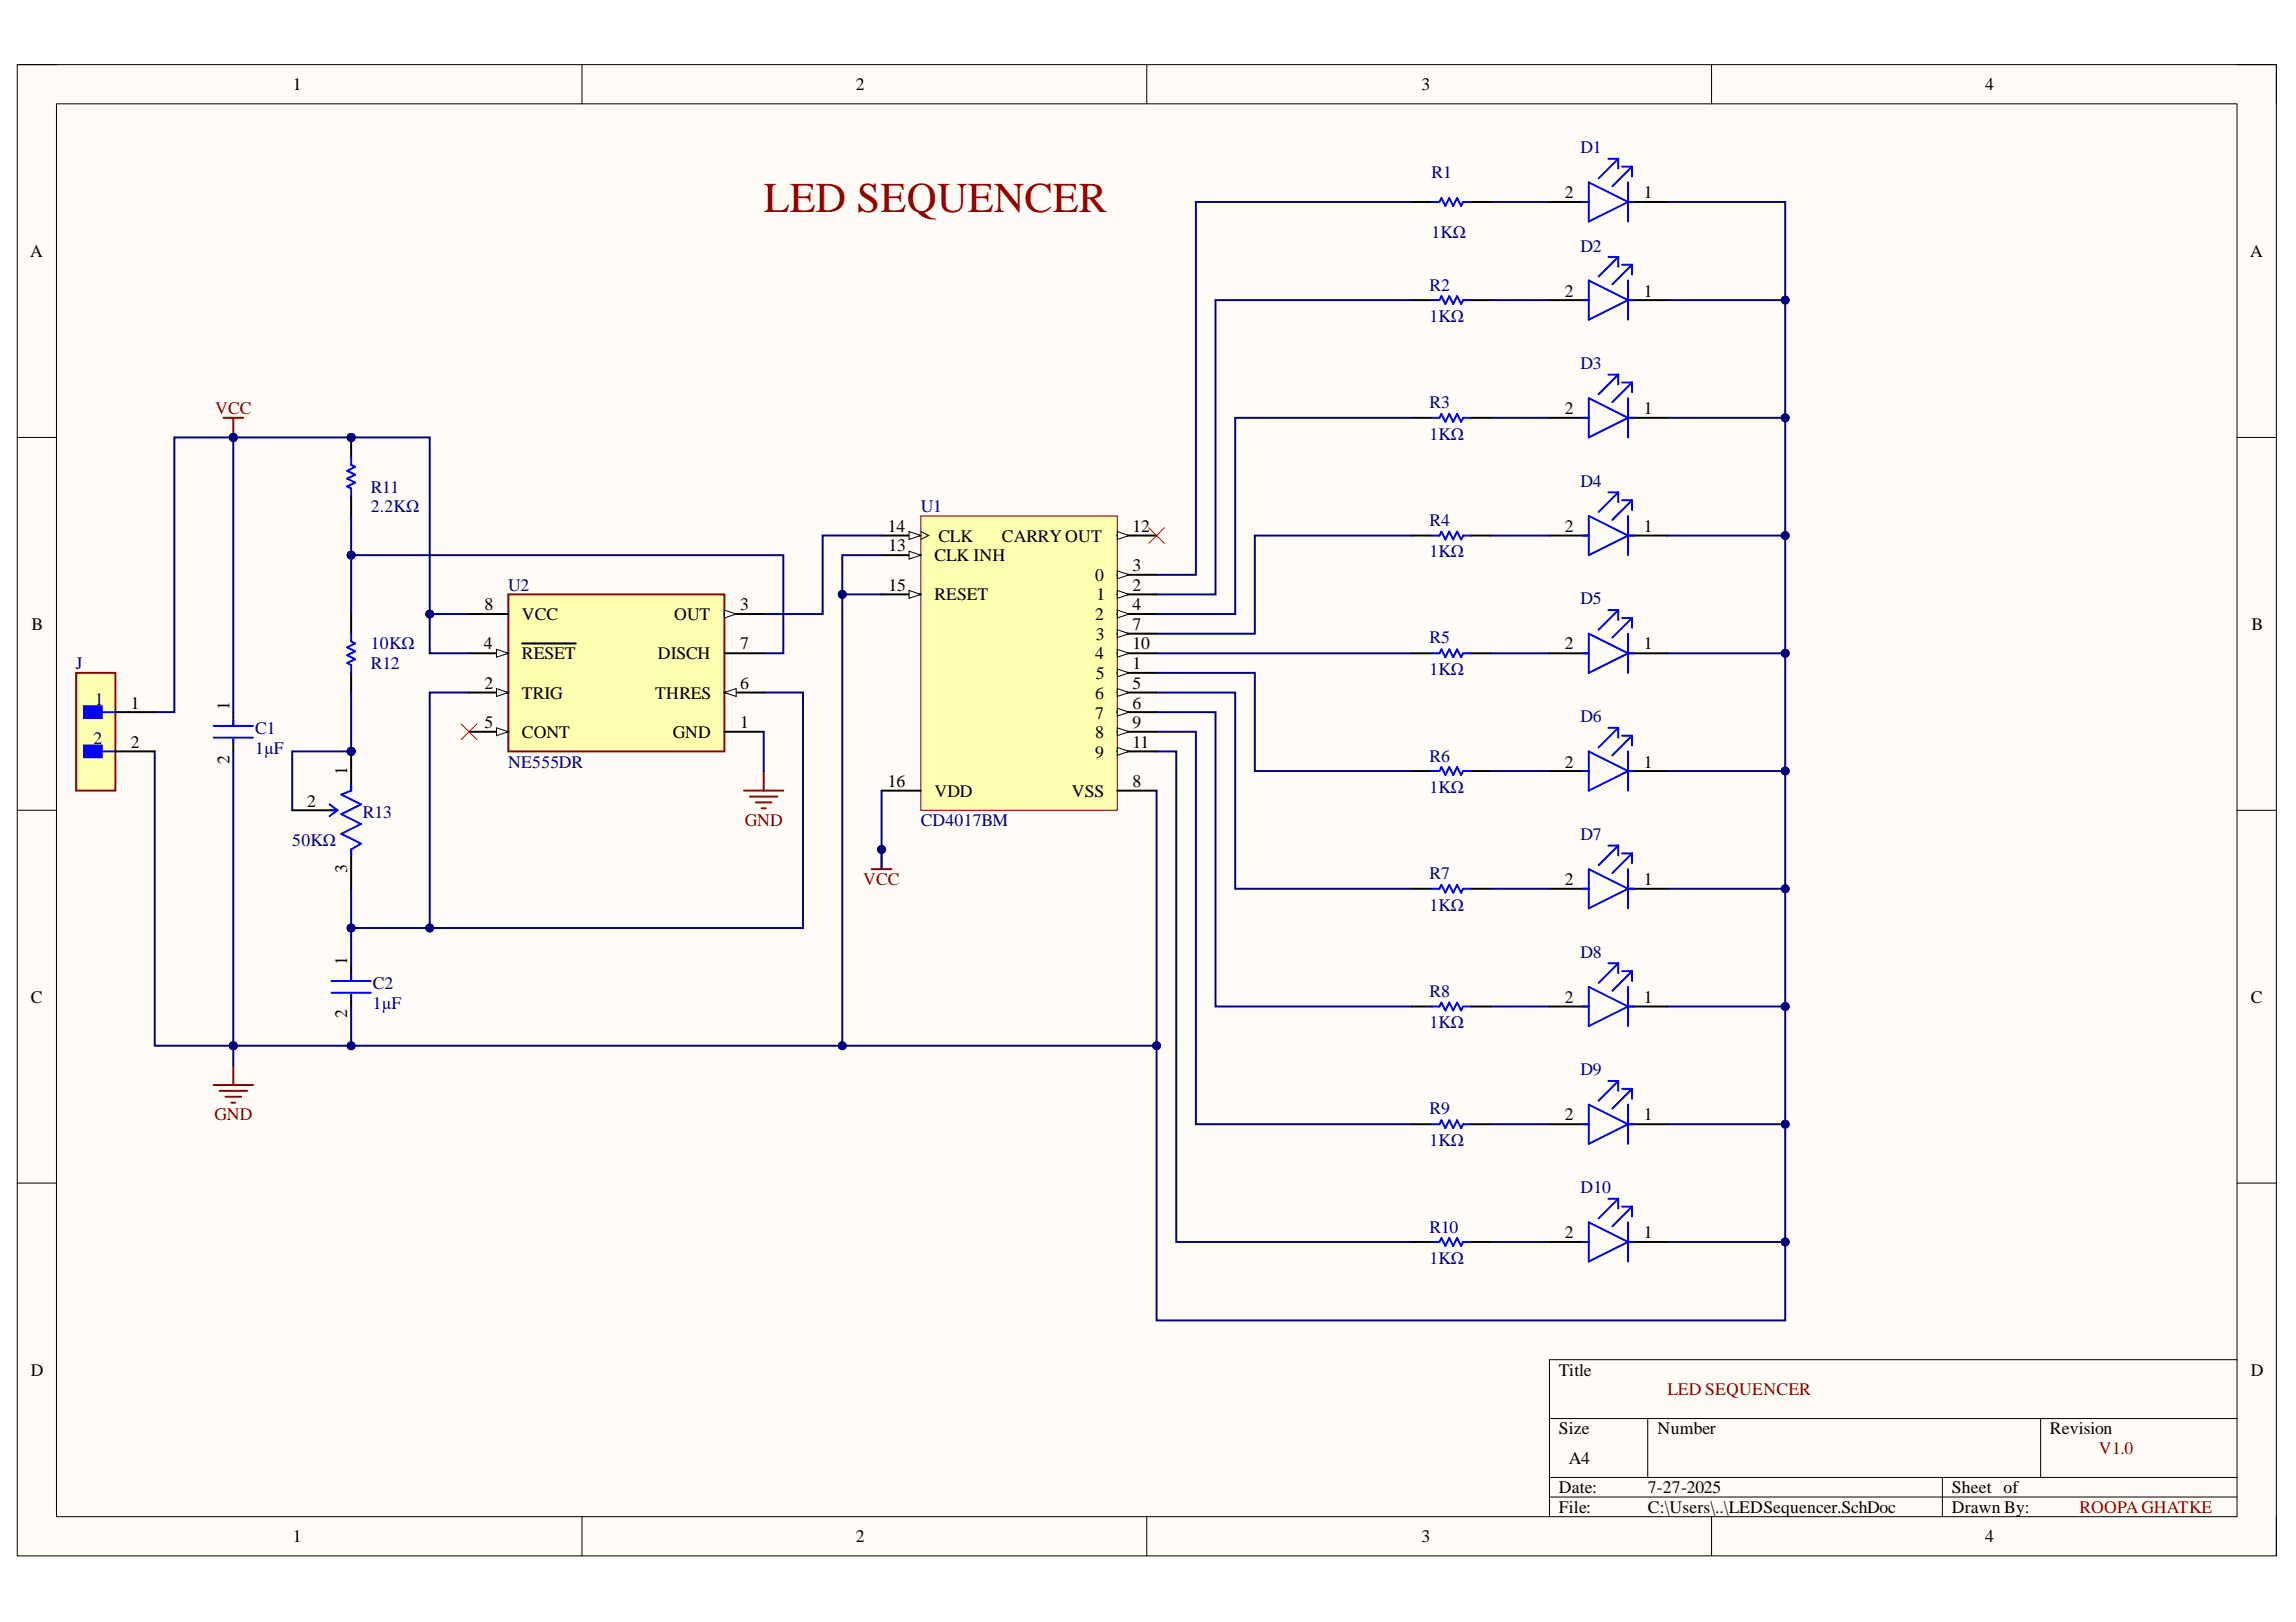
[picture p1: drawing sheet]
<svg xmlns="http://www.w3.org/2000/svg" width="297mm" height="210mm" viewBox="0 0 297 210" stroke-linecap="round" stroke-linejoin="round" font-family="sans-serif">
<defs><g id="words">
<text font-size="5.5" fill="#980000" x="98.8" y="27.5">LED SEQUENCER</text>
<g font-size="2.3">
<text x="37.9" y="11.7">1</text>
<text x="110.7" y="11.7">2</text>
<text x="183.9" y="11.7">3</text>
<text x="256.8" y="11.7">4</text>
<text x="202.4" y="25.6">2</text>
<text x="212.7" y="25.6">1</text>
<text x="3.9" y="33.3">A</text>
<text x="291.1" y="33.3">A</text>
<text x="202.4" y="38.4">2</text>
<text x="212.7" y="38.4">1</text>
<text x="202.4" y="53.6">2</text>
<text x="212.7" y="53.6">1</text>
<text x="114.9" y="68.8">14</text>
<text x="115" y="71.3">13</text>
<text x="121.4" y="70.1">CLK</text>
<text x="129.6" y="70.1">CARRYOUT</text>
<text x="146.5" y="68.8">12</text>
<text x="202.4" y="68.8">2</text>
<text x="212.7" y="68.8">1</text>
<text x="115" y="76.4">15</text>
<text x="120.9" y="72.6">CLK INH</text>
<text x="120.9" y="77.7">RESET</text>
<text x="141.7" y="75.2">0</text>
<text x="141.9" y="77.7">1</text>
<text x="146.5" y="76.4">2</text>
<text x="146.5" y="73.9">3</text>
<text x="4.1" y="81.5">B</text>
<text x="62.7" y="79">8</text>
<text x="67.5" y="80.2">VCC</text>
<text x="87.2" y="80.2">OUT</text>
<text x="95.8" y="79">3</text>
<text x="141.7" y="80.2">2</text>
<text x="141.8" y="82.8">3</text>
<text x="146.5" y="79">4</text>
<text x="146.5" y="81.5">7</text>
<text x="291.3" y="81.5">B</text>
<text x="62.6" y="84">4</text>
<text x="62.7" y="89.2">2</text>
<text x="67.5" y="85.3">RESET</text>
<text x="85.1" y="85.3">DISCH</text>
<text x="95.8" y="89.2">6</text>
<text x="95.8" y="84">7</text>
<text x="141.7" y="85.3">4</text>
<text x="141.8" y="87.8">5</text>
<text x="146.5" y="86.6">1</text>
<text x="146.5" y="89.2">5</text>
<text x="146.5" y="84">10</text>
<text x="202.4" y="84">2</text>
<text x="212.7" y="84">1</text>
<text x="16.9" y="91.7">1</text>
<text x="29.7" y="91.9" transform="rotate(-90 29.7 91.9)">1</text>
<text x="62.7" y="94.3">5</text>
<text x="67.5" y="90.5">TRIG</text>
<text x="67.5" y="95.5">CONT</text>
<text x="84.8" y="90.5">THRES</text>
<text x="87" y="95.5">GND</text>
<text x="95.8" y="94.3">1</text>
<text x="141.7" y="90.5">6</text>
<text x="141.7" y="93">7</text>
<text x="141.7" y="95.5">8</text>
<text x="146.5" y="91.7">6</text>
<text x="146.5" y="94.3">9</text>
<text x="16.9" y="96.8">2</text>
<text x="29.7" y="98.8" transform="rotate(-90 29.7 98.8)">2</text>
<text x="44.9" y="100.3" transform="rotate(-90 44.9 100.3)">1</text>
<text x="114.9" y="101.9">16</text>
<text x="141.7" y="98.1">9</text>
<text x="146.5" y="101.9">8</text>
<text x="146.5" y="96.8">11</text>
<text x="202.4" y="99.3">2</text>
<text x="212.7" y="99.3">1</text>
<text x="39.8" y="104.4">2</text>
<text x="120.9" y="103.1">VDD</text>
<text x="138.7" y="103.1">VSS</text>
<text x="44.9" y="112.9" transform="rotate(-90 44.9 112.9)">3</text>
<text x="202.4" y="114.5">2</text>
<text x="212.7" y="114.5">1</text>
<text x="44.9" y="124.9" transform="rotate(-90 44.9 124.9)">1</text>
<text x="4" y="129.8">C</text>
<text x="44.9" y="131.8" transform="rotate(-90 44.9 131.8)">2</text>
<text x="202.4" y="129.8">2</text>
<text x="212.7" y="129.8">1</text>
<text x="291.2" y="129.8">C</text>
<text x="202.4" y="145">2</text>
<text x="212.7" y="145">1</text>
<text x="202.4" y="160.3">2</text>
<text x="212.7" y="160.3">1</text>
<text x="4" y="178">D</text>
<text x="201.7" y="178">Title</text>
<text x="291.2" y="178">D</text>
<text x="201.7" y="185.6">Size</text>
<text x="214.4" y="185.6">Number</text>
<text x="265.2" y="185.6">Revision</text>
<text x="202.9" y="189.4">A4</text>
<text x="201.7" y="193.2">Date:</text>
<text x="201.7" y="195.8">File:</text>
<text x="213.2" y="193.2">7-27-2025</text>
<text x="213.2" y="195.8">C:\Users\..\LEDSequencer.SchDoc</text>
<text x="252.5" y="193.2">Sheet of</text>
<text x="252.5" y="195.8">Drawn By:</text>
<text x="37.9" y="199.6">1</text>
<text x="110.7" y="199.6">2</text>
<text x="183.9" y="199.6">3</text>
<text x="256.8" y="199.6">4</text>
</g>
<g font-size="2.3" fill="#000080">
<text x="185.2" y="23.1">R1</text>
<text x="204.5" y="19.8">D1</text>
<text x="185.2" y="30.8">1KΩ</text>
<text x="204.5" y="32.6">D2</text>
<text x="184.9" y="37.6">R2</text>
<text x="184.9" y="41.7">1KΩ</text>
<text x="204.5" y="47.8">D3</text>
<text x="184.9" y="52.8">R3</text>
<text x="184.9" y="56.9">1KΩ</text>
<text x="48" y="63.7">R11</text>
<text x="204.5" y="63">D4</text>
<text x="48" y="66.3">2.2KΩ</text>
<text x="119.1" y="66.3">U1</text>
<text x="184.9" y="68.1">R4</text>
<text x="65.7" y="76.4">U2</text>
<text x="184.9" y="72.1">1KΩ</text>
<text x="184.9" y="83.3">R5</text>
<text x="204.5" y="78.2">D5</text>
<text x="9.8" y="86.6">J</text>
<text x="48" y="86.6">R12</text>
<text x="48" y="84">10KΩ</text>
<text x="184.9" y="87.3">1KΩ</text>
<text x="12.3" y="91.2">1</text>
<text x="33" y="95">C1</text>
<text x="204.5" y="93.5">D6</text>
<text x="12.1" y="96.3">2</text>
<text x="33" y="97.6">1µF</text>
<text x="65.7" y="99.3">NE555DR</text>
<text x="184.9" y="98.6">R6</text>
<text x="47" y="105.9">R13</text>
<text x="119.1" y="106.9">CD4017BM</text>
<text x="184.9" y="102.6">1KΩ</text>
<text x="37.8" y="109.5">50KΩ</text>
<text x="184.9" y="113.8">R7</text>
<text x="204.5" y="108.7">D7</text>
<text x="184.9" y="117.8">1KΩ</text>
<text x="204.5" y="123.9">D8</text>
<text x="48.2" y="128">C2</text>
<text x="48.2" y="130.5">1µF</text>
<text x="184.9" y="129">R8</text>
<text x="184.9" y="133.1">1KΩ</text>
<text x="204.5" y="139.1">D9</text>
<text x="184.9" y="144.2">R9</text>
<text x="184.9" y="148.3">1KΩ</text>
<text x="204.5" y="154.4">D10</text>
<text x="184.9" y="159.5">R10</text>
<text x="184.9" y="163.6">1KΩ</text>
</g>
<g font-size="2.3" fill="#800000">
<text x="27.8" y="53.6">VCC</text>
<text x="96.4" y="106.9">GND</text>
<text x="111.7" y="114.5">VCC</text>
<text x="27.7" y="145">GND</text>
</g>
<g font-size="2.3" fill="#980000">
<text x="215.7" y="180.6">LED SEQUENCER</text>
<text x="271.6" y="188.2">V1.0</text>
<text x="269" y="195.8">ROOPAGHATKE</text>
</g>
</g></defs>
<path d="M2.2 8.4h292.3v192.9h-292.3z" fill-rule="evenodd" fill="#fffcf8"/>
<path d="M2.2 8.4h292.3v192.9h-292.3z" fill="none" stroke="#000" stroke-width=".13"/>
<path d="M7.3 13.4h282.1v182.9h-282.1z" fill-rule="evenodd" fill="#fffcf8"/>
<g fill="none" stroke="#000" stroke-width=".13">
<path d="M2.2 8.4h5.1M7.3 13.4h282.1v182.9h-282.1zM75.3 8.4v5M148.4 8.4v5M221.4 8.4v5M289.4 8.4h5.1v5M2.2 56.6h5.1M289.4 56.6h5.1M2.2 104.9h5.1M289.4 104.9h5.1M2.2 153.1h5.1M289.4 153.1h5.1"/>
<path d="M289.4 176h-88.9v20.3M75.3 196.3v5M148.4 196.3v5M200.5 183.6h88.9M200.5 191.2h88.9M200.5 193.7h88.9M213.2 183.6v7.6M221.4 196.3v5M251.3 191.2v5.1M264 183.6v7.6M294.5 196.3v5"/>
</g>
<path d="M119.1 66.8h25.4v38.1h-25.4z" fill-rule="evenodd" fill="#ffffb0"/>
<path d="M119.1 66.8h25.4v38.1h-25.4z" fill="none" stroke="#800000" stroke-width=".13"/>
<path d="M144.5 87.1h5.1" fill="none" stroke="#000" stroke-width=".25"/>
<path d="M144.5 86.6l1.6 .5-1.6 .5z" fill="#f8fcff"/>
<path d="M144.5 86.6l1.6 .5-1.6 .5z" fill="none" stroke="#000" stroke-width=".13"/>
<path d="M144.5 76.9h5.1" fill="none" stroke="#000" stroke-width=".25"/>
<path d="M144.5 76.4l1.6 .5-1.6 .5z" fill="#f8fcff"/>
<path d="M144.5 76.4l1.6 .5-1.6 .5z" fill="none" stroke="#000" stroke-width=".13"/>
<path d="M144.5 74.4h5.1" fill="none" stroke="#000" stroke-width=".25"/>
<path d="M144.5 73.9l1.6 .5-1.6 .5z" fill="#f8fcff"/>
<path d="M144.5 73.9l1.6 .5-1.6 .5z" fill="none" stroke="#000" stroke-width=".13"/>
<path d="M144.5 79.5h5.1" fill="none" stroke="#000" stroke-width=".25"/>
<path d="M144.5 79l1.6 .5-1.6 .5z" fill="#f8fcff"/>
<path d="M144.5 79l1.6 .5-1.6 .5z" fill="none" stroke="#000" stroke-width=".13"/>
<path d="M144.5 89.6h5.1" fill="none" stroke="#000" stroke-width=".25"/>
<path d="M144.5 89.1l1.6 .5-1.6 .5z" fill="#f8fcff"/>
<path d="M144.5 89.1l1.6 .5-1.6 .5z" fill="none" stroke="#000" stroke-width=".13"/>
<path d="M144.5 92.2h5.1" fill="none" stroke="#000" stroke-width=".25"/>
<path d="M144.5 91.6l1.6 .6-1.6 .5z" fill="#f8fcff"/>
<path d="M144.5 91.6l1.6 .6-1.6 .5z" fill="none" stroke="#000" stroke-width=".13"/>
<path d="M144.5 82h5.1" fill="none" stroke="#000" stroke-width=".25"/>
<path d="M144.5 81.5l1.6 .5-1.6 .5z" fill="#f8fcff"/>
<path d="M144.5 81.5l1.6 .5-1.6 .5z" fill="none" stroke="#000" stroke-width=".13"/>
<path d="M144.5 94.7h5.1M144.5 102.3h5.1" fill="none" stroke="#000" stroke-width=".25"/>
<path d="M144.5 94.2l1.6 .5-1.6 .5z" fill="#f8fcff"/>
<path d="M144.5 94.2l1.6 .5-1.6 .5z" fill="none" stroke="#000" stroke-width=".13"/>
<path d="M144.5 84.5h5.1" fill="none" stroke="#000" stroke-width=".25"/>
<path d="M144.5 84l1.6 .5-1.6 .5z" fill="#f8fcff"/>
<path d="M144.5 84l1.6 .5-1.6 .5z" fill="none" stroke="#000" stroke-width=".13"/>
<path d="M144.5 97.2h5.1" fill="none" stroke="#000" stroke-width=".25"/>
<path d="M144.5 96.7l1.6 .5-1.6 .5z" fill="#f8fcff"/>
<path d="M144.5 96.7l1.6 .5-1.6 .5z" fill="none" stroke="#000" stroke-width=".13"/>
<path d="M144.5 69.3h5.1" fill="none" stroke="#000" stroke-width=".25"/>
<path d="M144.5 68.8l1.6 .5-1.6 .5z" fill="#f8fcff"/>
<path d="M144.5 68.8l1.6 .5-1.6 .5z" fill="none" stroke="#000" stroke-width=".13"/>
<path d="M114.1 71.8h5" fill="none" stroke="#000" stroke-width=".25"/>
<path d="M117.6 71.3l1.5 .5-1.5 .6z" fill="#f8fcff"/>
<path d="M117.6 71.3l1.5 .5-1.5 .6z" fill="none" stroke="#000" stroke-width=".13"/>
<path d="M114.1 69.3h5" fill="none" stroke="#000" stroke-width=".25"/>
<path d="M117.6 68.8l1.5 .5-1.5 .5z" fill="#f8fcff"/>
<path d="M117.6 68.8l1.5 .5-1.5 .5zM119.1 68.8l1 .5-1 .5" fill="none" stroke="#000" stroke-width=".13"/>
<path d="M114.1 76.9h5" fill="none" stroke="#000" stroke-width=".25"/>
<path d="M117.6 76.4l1.5 .5-1.5 .5z" fill="#f8fcff"/>
<path d="M117.6 76.4l1.5 .5-1.5 .5z" fill="none" stroke="#000" stroke-width=".13"/>
<path d="M114.1 102.3h5" fill="none" stroke="#000" stroke-width=".25"/>
<path d="M65.8 76.9h27.9v20.3h-27.9z" fill-rule="evenodd" fill="#ffffb0"/>
<path d="M65.8 76.9h27.9v20.3h-27.9z" fill="none" stroke="#800000" stroke-width=".25"/>
<path d="M60.7 89.6h5.1M93.7 94.7h5.1" fill="none" stroke="#000" stroke-width=".25"/>
<path d="M64.2 89.1l1.6 .5-1.6 .5z" fill="#f8fcff"/>
<path d="M64.2 89.1l1.6 .5-1.6 .5z" fill="none" stroke="#000" stroke-width=".13"/>
<path d="M93.7 79.5h5.1" fill="none" stroke="#000" stroke-width=".25"/>
<path d="M93.7 79l1.5 .5-1.5 .5z" fill="#f8fcff"/>
<path d="M93.7 79l1.5 .5-1.5 .5z" fill="none" stroke="#000" stroke-width=".13"/>
<path d="M60.7 84.5h5.1" fill="none" stroke="#000" stroke-width=".25"/>
<path d="M64.2 84l1.6 .5-1.6 .5z" fill="#f8fcff"/>
<path d="M64.2 84l1.6 .5-1.6 .5z" fill="none" stroke="#000" stroke-width=".13"/>
<path d="M60.7 94.7h5.1M67.5 83.3h7" fill="none" stroke="#000" stroke-width=".25"/>
<path d="M64.2 94.2l1.6 .5-1.6 .5z" fill="#f8fcff"/>
<path d="M64.2 94.2l1.6 .5-1.6 .5z" fill="none" stroke="#000" stroke-width=".13"/>
<path d="M93.7 89.6h5.1" fill="none" stroke="#000" stroke-width=".25"/>
<path d="M93.7 89.6l1.5-.5v1z" fill="#f8fcff"/>
<path d="M93.7 89.6l1.5-.5v1z" fill="none" stroke="#000" stroke-width=".13"/>
<g fill="none" stroke="#000" stroke-width=".25">
<path d="M182.7 26.1h2.5M182.7 38.8h2.5M190.3 26.1h2.5M190.3 38.8h2.5M200.5 26.1h5M200.5 38.8h5M210.6 26.1h5.1M210.6 38.8h5.1M182.7 54.1h2.5M190.3 54.1h2.5M200.5 54.1h5M210.6 54.1h5.1"/>
<path d="M60.7 79.5h5.1M182.7 69.3h2.5M190.3 69.3h2.5M200.5 69.3h5M210.6 69.3h5.1M93.7 84.5h5.1M182.7 84.5h2.5M182.7 99.8h2.5M190.3 84.5h2.5M190.3 99.8h2.5M200.5 84.5h5M200.5 99.8h5"/>
<path d="M210.6 84.5h5.1M210.6 99.8h5.1M182.7 115h2.5M190.3 115h2.5M200.5 115h5M210.6 115h5.1M182.7 130.3h2.5M190.3 130.3h2.5M200.5 130.3h5M210.6 130.3h5.1M182.7 145.5h2.5M190.3 145.5h2.5"/>
<path d="M200.5 145.5h5M210.6 145.5h5.1M182.7 160.7h2.5M190.3 160.7h2.5M200.5 160.7h5M210.6 160.7h5.1"/>
</g>
<g fill="none" stroke="#00f" stroke-width=".25">
<path d="M185.2 26.1h1l.3-.5 .5 1 .5-1 .5 1 .5-1 .5 1 .3-.5h1M185.2 38.8h1l.3-.5 .5 1 .5-1 .5 1 .5-1 .5 1 .3-.5h1M204.8 26.1h.7M204.8 38.8h.7M205.5 23.6l5.1 2.5-5.1 2.6zM205.5 36.3l5.1 2.5-5.1 2.6zM208.1 20.5h1.3M208.1 33.2h1.3M209.4 20.5l-2.6 2.6M209.4 20.5v1.3M209.4 33.2v1.3M209.4 33.2l-2.6 2.6"/>
<path d="M209.9 21.6h1.2M209.9 34.3h1.2M210.6 23.6v5.1M210.6 36.3v5.1M210.6 26.1h.8M210.6 38.8h.8M211.1 21.6l-2.5 2.5M211.1 21.6v1.2M211.1 34.3v1.2M211.1 34.3l-2.5 2.5M185.2 54.1h1l.3-.5 .5 1 .5-1 .5 1 .5-1 .5 1 .3-.5h1M204.8 54.1h.7"/>
<path d="M205.5 51.5l5.1 2.6-5.1 2.5zM208.1 48.5h1.3M209.4 48.5v1.3M209.4 48.5l-2.6 2.5M209.9 49.5h1.2M210.6 51.5v5.1M210.6 54.1h.8M211.1 49.5v1.3M211.1 49.5l-2.5 2.5M185.2 69.3h1l.3-.5 .5 1 .5-1 .5 1 .5-1 .5 1 .3-.5h1M204.8 69.3h.7M205.5 66.8l5.1 2.5-5.1 2.5z"/>
<path d="M208.1 63.7h1.3M208.1 79h1.3M209.4 63.7v1.3M209.4 79v1.2M209.4 63.7l-2.6 2.6M209.4 79l-2.6 2.5M209.9 64.7h1.2M209.9 80h1.2M210.6 66.8v5M210.6 69.3h.8M211.1 64.7v1.3M211.1 80v1.2"/>
<path d="M211.1 64.7l-2.5 2.6M211.1 80l-2.5 2.5M185.2 84.5h1l.3-.5 .5 1.1 .5-1.1 .5 1.1 .5-1.1 .5 1.1 .3-.6h1M185.2 99.8h1l.3-.5 .5 1 .5-1 .5 1 .5-1 .5 1 .3-.5h1M204.8 84.5h.7M204.8 99.8h.7M205.5 82l5.1 2.5-5.1 2.6zM205.5 97.2l5.1 2.6-5.1 2.5zM208.1 94.2h1.3M209.4 94.2v1.3M209.4 94.2l-2.6 2.5M209.9 95.2h1.2"/>
<path d="M210.6 82v5.1M210.6 97.2v5.1M210.6 84.5h.8M210.6 99.8h.8M211.1 95.2v1.3M211.1 95.2l-2.5 2.6M185.2 115h1l.3-.5 .5 1 .5-1 .5 1 .5-1 .5 1 .3-.5h1M204.8 115h.7M205.5 112.5l5.1 2.5-5.1 2.6zM208.1 109.4h1.3M209.4 109.4v1.3M209.4 109.4l-2.6 2.6"/>
<path d="M209.9 110.4h1.2M210.6 112.5v5.1M210.6 115h.8M211.1 110.4v1.3M211.1 110.4l-2.5 2.6M185.2 130.3h1l.3-.6 .5 1.1 .5-1.1 .5 1.1 .5-1.1 .5 1.1 .3-.5h1M204.8 130.3h.7M205.5 127.7l5.1 2.6-5.1 2.5zM208.1 124.7h1.3M208.1 139.9h1.3M209.4 124.7v1.2M209.4 139.9v1.3"/>
<path d="M209.4 124.7l-2.6 2.5M209.4 139.9l-2.6 2.5M209.9 125.7h1.2M210.6 127.7v5.1M210.6 130.3h.8M211.1 125.7v1.3M211.1 125.7l-2.5 2.5M185.2 145.5h1l.3-.5 .5 1 .5-1 .5 1 .5-1 .5 1 .3-.5h1M204.8 145.5h.7M205.5 143l5.1 2.5-5.1 2.5zM205.5 158.2l5.1 2.5-5.1 2.6zM208.1 155.1h1.3"/>
<path d="M209.4 155.1v1.3M209.4 155.1l-2.6 2.6M209.9 140.9h1.2M209.9 156.1h1.2M210.6 143v5M210.6 158.2v5.1M210.6 145.5h.8M211.1 140.9v1.3M211.1 156.1v1.3M211.1 140.9l-2.5 2.6M211.1 156.1l-2.5 2.6M185.2 160.7h1l.3-.5 .5 1 .5-1 .5 1 .5-1 .5 1 .3-.5h1"/>
<path d="M204.8 160.7h.7M210.6 160.7h.8"/>
</g>
<circle cx="45.4" cy="56.6" r=".51" fill="#000080"/>
<circle cx="45.4" cy="56.6" r=".51" fill="none" stroke="#000080" stroke-width=".13"/>
<path d="M45.4 56.6v2.5" fill="none" stroke="#000" stroke-width=".25"/>
<circle cx="45.4" cy="56.6" r=".51" fill="#000080"/>
<circle cx="45.4" cy="56.6" r=".51" fill="none" stroke="#000080" stroke-width=".13"/>
<path d="M45.4 64.2v2.6M45.4 79.5v2.5M45.4 87.1v2.5" fill="none" stroke="#000" stroke-width=".25"/>
<path d="M45.4 59.1v1.1l.5 .2-1 .5 1 .5-1 .5 1 .5-1 .6 .5 .2v1M45.4 82v1l.5 .3-1 .5 1 .5-1 .5 1 .5-1 .5 .5 .3v1" fill="none" stroke="#00f" stroke-width=".25"/>
<circle cx="45.4" cy="97.2" r=".51" fill="#000080"/>
<circle cx="45.4" cy="97.2" r=".51" fill="none" stroke="#000080" stroke-width=".13"/>
<path d="M45.4 97.2v5.1M45.4 109.9v5.1" fill="none" stroke="#000" stroke-width=".25"/>
<circle cx="45.4" cy="97.2" r=".51" fill="#000080"/>
<circle cx="45.4" cy="97.2" r=".51" fill="none" stroke="#000080" stroke-width=".13"/>
<path d="M30.2 92.2v1.7M30.2 95.7v1.5M37.8 104.9h5.1M45.4 125.2v1.7M45.4 128.7v1.5" fill="none" stroke="#000" stroke-width=".25"/>
<path d="M27.6 93.9h5.1M27.6 95.5h5.1M30.2 93.2v.7M30.2 95.7v.3M42.6 104.1l1.1 .8M42.9 104.9h.8M43.7 104.9l-1.1 .7M45.4 101.6v.7l-1.2 .5 2.5 1.3-2.5 1.3 2.5 1.2-2.5 1.3 2.5 1.3-1.3 .7v.8M42.9 126.9h5.1M42.9 128.5h5.1M45.4 126.2v.7M45.4 128.7v.3" fill="none" stroke="#00f" stroke-width=".25"/>
<path d="M9.9 87.1h5v15.2h-5z" fill-rule="evenodd" fill="#ffffb0"/>
<path d="M9.9 87.1h5v15.2h-5z" fill="none" stroke="#800000" stroke-width=".25"/>
<path d="M10.9 91.4h2.3v1.5h-2.3z" fill-rule="evenodd" fill="#00f"/>
<path d="M10.9 91.4h2.3v1.5h-2.3zM13.2 92.2h1.7" fill="none" stroke="#00f" stroke-width=".25"/>
<path d="M10.9 96.5h2.3v1.5h-2.3z" fill-rule="evenodd" fill="#00f"/>
<path d="M10.9 96.5h2.3v1.5h-2.3zM13.2 97.2h1.7" fill="none" stroke="#00f" stroke-width=".25"/>
<path d="M14.9 92.2h5.1M14.9 97.2h5.1" fill="none" stroke="#000" stroke-width=".25"/>
<path d="M98.8 99.8v2.5M96.3 102.3h5M97 103.1h3.6M97.8 103.8h2M98.5 104.6h.6M112.8 112.5h2.5M114.1 109.9v2.6M30.2 137.9v2.5M27.6 140.4h5.1M28.4 141.2h3.6M29.2 141.9h2M29.9 142.7h.5" fill="none" stroke="#800000" stroke-width=".25"/>
<circle cx="114.1" cy="109.9" r=".51" fill="#000080"/>
<circle cx="114.1" cy="109.9" r=".51" fill="none" stroke="#000080" stroke-width=".13"/>
<path d="M28.9 54.1h2.6M30.2 54.1v2.5" fill="none" stroke="#800000" stroke-width=".25"/>
<circle cx="30.2" cy="56.6" r=".51" fill="#000080"/>
<circle cx="30.2" cy="56.6" r=".51" fill="none" stroke="#000080" stroke-width=".13"/>
<path d="M148.6 68.3l2 2M150.6 68.3l-2 2M59.7 93.7l2 2M61.7 93.7l-2 2" fill="none" stroke="#f00" stroke-width=".13"/>
<path d="M192.8 26.1h7.7M192.8 38.8h7.7M215.7 26.1h15.3v144.8h-81.4v-68.6M192.8 54.1h7.7M192.8 69.3h7.7M192.8 84.5h7.7M192.8 99.8h7.7M192.8 115h7.7M192.8 130.3h7.7M192.8 145.5h7.7M192.8 160.7h7.7" fill="none" stroke="#000080" stroke-width=".25"/>
<circle cx="231" cy="38.8" r=".51" fill="#000080"/>
<circle cx="231" cy="38.8" r=".51" fill="none" stroke="#000080" stroke-width=".13"/>
<circle cx="231" cy="54.1" r=".51" fill="#000080"/>
<circle cx="231" cy="54.1" r=".51" fill="none" stroke="#000080" stroke-width=".13"/>
<circle cx="231" cy="69.3" r=".51" fill="#000080"/>
<circle cx="231" cy="69.3" r=".51" fill="none" stroke="#000080" stroke-width=".13"/>
<circle cx="231" cy="84.5" r=".51" fill="#000080"/>
<circle cx="231" cy="84.5" r=".51" fill="none" stroke="#000080" stroke-width=".13"/>
<circle cx="231" cy="99.8" r=".51" fill="#000080"/>
<circle cx="231" cy="99.8" r=".51" fill="none" stroke="#000080" stroke-width=".13"/>
<circle cx="231" cy="115" r=".51" fill="#000080"/>
<circle cx="231" cy="115" r=".51" fill="none" stroke="#000080" stroke-width=".13"/>
<circle cx="231" cy="130.3" r=".51" fill="#000080"/>
<circle cx="231" cy="130.3" r=".51" fill="none" stroke="#000080" stroke-width=".13"/>
<circle cx="231" cy="145.5" r=".51" fill="#000080"/>
<circle cx="231" cy="145.5" r=".51" fill="none" stroke="#000080" stroke-width=".13"/>
<circle cx="231" cy="160.7" r=".51" fill="#000080"/>
<circle cx="231" cy="160.7" r=".51" fill="none" stroke="#000080" stroke-width=".13"/>
<circle cx="149.6" cy="135.3" r=".51" fill="#000080"/>
<circle cx="149.6" cy="135.3" r=".51" fill="none" stroke="#000080" stroke-width=".13"/>
<path d="M215.7 38.8h15.3" fill="none" stroke="#000080" stroke-width=".25"/>
<circle cx="231" cy="38.8" r=".51" fill="#000080"/>
<circle cx="231" cy="38.8" r=".51" fill="none" stroke="#000080" stroke-width=".13"/>
<path d="M215.7 54.1h15.3" fill="none" stroke="#000080" stroke-width=".25"/>
<circle cx="231" cy="54.1" r=".51" fill="#000080"/>
<circle cx="231" cy="54.1" r=".51" fill="none" stroke="#000080" stroke-width=".13"/>
<path d="M215.7 69.3h15.3" fill="none" stroke="#000080" stroke-width=".25"/>
<circle cx="231" cy="69.3" r=".51" fill="#000080"/>
<circle cx="231" cy="69.3" r=".51" fill="none" stroke="#000080" stroke-width=".13"/>
<path d="M215.7 84.5h15.3" fill="none" stroke="#000080" stroke-width=".25"/>
<circle cx="231" cy="84.5" r=".51" fill="#000080"/>
<circle cx="231" cy="84.5" r=".51" fill="none" stroke="#000080" stroke-width=".13"/>
<path d="M215.7 99.8h15.3" fill="none" stroke="#000080" stroke-width=".25"/>
<circle cx="231" cy="99.8" r=".51" fill="#000080"/>
<circle cx="231" cy="99.8" r=".51" fill="none" stroke="#000080" stroke-width=".13"/>
<path d="M215.7 115h15.3" fill="none" stroke="#000080" stroke-width=".25"/>
<circle cx="231" cy="115" r=".51" fill="#000080"/>
<circle cx="231" cy="115" r=".51" fill="none" stroke="#000080" stroke-width=".13"/>
<path d="M215.7 130.3h15.3" fill="none" stroke="#000080" stroke-width=".25"/>
<circle cx="231" cy="130.3" r=".51" fill="#000080"/>
<circle cx="231" cy="130.3" r=".51" fill="none" stroke="#000080" stroke-width=".13"/>
<path d="M215.7 145.5h15.3" fill="none" stroke="#000080" stroke-width=".25"/>
<circle cx="231" cy="145.5" r=".51" fill="#000080"/>
<circle cx="231" cy="145.5" r=".51" fill="none" stroke="#000080" stroke-width=".13"/>
<path d="M215.7 160.7h15.3" fill="none" stroke="#000080" stroke-width=".25"/>
<circle cx="231" cy="160.7" r=".51" fill="#000080"/>
<circle cx="231" cy="160.7" r=".51" fill="none" stroke="#000080" stroke-width=".13"/>
<path d="M182.7 38.8h-25.4v38.1h-7.7M182.7 26.1h-28v48.3h-5.1M182.7 54.1h-22.9v25.4h-10.2M182.7 69.3h-20.4v12.7h-12.7M20 97.2v38.1h25.4v-5.1M149.6 87.1h12.7v12.7h20.4M149.6 89.6h10.2v25.4h22.9M149.6 92.2h7.7v38.1h25.4M149.6 94.7h5.1v50.8h28M149.6 97.2h2.6v63.5h30.5M149.6 84.5h33.1" fill="none" stroke="#000080" stroke-width=".25"/>
<circle cx="30.2" cy="135.3" r=".51" fill="#000080"/>
<circle cx="30.2" cy="135.3" r=".51" fill="none" stroke="#000080" stroke-width=".13"/>
<circle cx="45.4" cy="135.3" r=".51" fill="#000080"/>
<circle cx="45.4" cy="135.3" r=".51" fill="none" stroke="#000080" stroke-width=".13"/>
<path d="M30.2 56.6v35.6" fill="none" stroke="#000080" stroke-width=".25"/>
<circle cx="30.2" cy="56.6" r=".51" fill="#000080"/>
<circle cx="30.2" cy="56.6" r=".51" fill="none" stroke="#000080" stroke-width=".13"/>
<path d="M30.2 97.2v38.1" fill="none" stroke="#000080" stroke-width=".25"/>
<circle cx="30.2" cy="135.3" r=".51" fill="#000080"/>
<circle cx="30.2" cy="135.3" r=".51" fill="none" stroke="#000080" stroke-width=".13"/>
<path d="M30.2 135.3v2.6" fill="none" stroke="#000080" stroke-width=".25"/>
<circle cx="30.2" cy="135.3" r=".51" fill="#000080"/>
<circle cx="30.2" cy="135.3" r=".51" fill="none" stroke="#000080" stroke-width=".13"/>
<path d="M114.1 102.3v10.2" fill="none" stroke="#000080" stroke-width=".25"/>
<circle cx="114.1" cy="109.9" r=".51" fill="#000080"/>
<circle cx="114.1" cy="109.9" r=".51" fill="none" stroke="#000080" stroke-width=".13"/>
<path d="M45.4 135.3h104.2" fill="none" stroke="#000080" stroke-width=".25"/>
<circle cx="45.4" cy="135.3" r=".51" fill="#000080"/>
<circle cx="45.4" cy="135.3" r=".51" fill="none" stroke="#000080" stroke-width=".13"/>
<circle cx="109" cy="135.3" r=".51" fill="#000080"/>
<circle cx="109" cy="135.3" r=".51" fill="none" stroke="#000080" stroke-width=".13"/>
<circle cx="149.6" cy="135.3" r=".51" fill="#000080"/>
<circle cx="149.6" cy="135.3" r=".51" fill="none" stroke="#000080" stroke-width=".13"/>
<path d="M109 76.9v58.4" fill="none" stroke="#000080" stroke-width=".25"/>
<circle cx="109" cy="76.9" r=".51" fill="#000080"/>
<circle cx="109" cy="76.9" r=".51" fill="none" stroke="#000080" stroke-width=".13"/>
<circle cx="109" cy="135.3" r=".51" fill="#000080"/>
<circle cx="109" cy="135.3" r=".51" fill="none" stroke="#000080" stroke-width=".13"/>
<path d="M45.4 56.6h10.2v27.9h5.1" fill="none" stroke="#000080" stroke-width=".25"/>
<circle cx="45.4" cy="56.6" r=".51" fill="#000080"/>
<circle cx="45.4" cy="56.6" r=".51" fill="none" stroke="#000080" stroke-width=".13"/>
<circle cx="55.6" cy="79.5" r=".51" fill="#000080"/>
<circle cx="55.6" cy="79.5" r=".51" fill="none" stroke="#000080" stroke-width=".13"/>
<path d="M55.6 79.5h5.1" fill="none" stroke="#000080" stroke-width=".25"/>
<circle cx="55.6" cy="79.5" r=".51" fill="#000080"/>
<circle cx="55.6" cy="79.5" r=".51" fill="none" stroke="#000080" stroke-width=".13"/>
<path d="M30.2 56.6h-7.6v35.6h-2.6" fill="none" stroke="#000080" stroke-width=".25"/>
<circle cx="30.2" cy="56.6" r=".51" fill="#000080"/>
<circle cx="30.2" cy="56.6" r=".51" fill="none" stroke="#000080" stroke-width=".13"/>
<path d="M30.2 56.6h15.2" fill="none" stroke="#000080" stroke-width=".25"/>
<circle cx="30.2" cy="56.6" r=".51" fill="#000080"/>
<circle cx="30.2" cy="56.6" r=".51" fill="none" stroke="#000080" stroke-width=".13"/>
<circle cx="45.4" cy="56.6" r=".51" fill="#000080"/>
<circle cx="45.4" cy="56.6" r=".51" fill="none" stroke="#000080" stroke-width=".13"/>
<path d="M45.4 71.8v7.7" fill="none" stroke="#000080" stroke-width=".25"/>
<circle cx="45.4" cy="71.8" r=".51" fill="#000080"/>
<circle cx="45.4" cy="71.8" r=".51" fill="none" stroke="#000080" stroke-width=".13"/>
<path d="M45.4 66.8v5" fill="none" stroke="#000080" stroke-width=".25"/>
<circle cx="45.4" cy="71.8" r=".51" fill="#000080"/>
<circle cx="45.4" cy="71.8" r=".51" fill="none" stroke="#000080" stroke-width=".13"/>
<path d="M114.1 71.8h-5.1v5.1h5.1" fill="none" stroke="#000080" stroke-width=".25"/>
<circle cx="109" cy="76.9" r=".51" fill="#000080"/>
<circle cx="109" cy="76.9" r=".51" fill="none" stroke="#000080" stroke-width=".13"/>
<path d="M45.4 71.8h55.9v12.7h-2.5" fill="none" stroke="#000080" stroke-width=".25"/>
<circle cx="45.4" cy="71.8" r=".51" fill="#000080"/>
<circle cx="45.4" cy="71.8" r=".51" fill="none" stroke="#000080" stroke-width=".13"/>
<path d="M114.1 69.3h-7.7v10.2h-7.6M98.8 89.6h5.1v30.5h-58.5" fill="none" stroke="#000080" stroke-width=".25"/>
<circle cx="55.6" cy="120.1" r=".51" fill="#000080"/>
<circle cx="55.6" cy="120.1" r=".51" fill="none" stroke="#000080" stroke-width=".13"/>
<circle cx="45.4" cy="120.1" r=".51" fill="#000080"/>
<circle cx="45.4" cy="120.1" r=".51" fill="none" stroke="#000080" stroke-width=".13"/>
<path d="M98.8 94.7v5.1M45.4 120.1v5.1" fill="none" stroke="#000080" stroke-width=".25"/>
<circle cx="45.4" cy="120.1" r=".51" fill="#000080"/>
<circle cx="45.4" cy="120.1" r=".51" fill="none" stroke="#000080" stroke-width=".13"/>
<path d="M45.4 115v5.1" fill="none" stroke="#000080" stroke-width=".25"/>
<circle cx="45.4" cy="120.1" r=".51" fill="#000080"/>
<circle cx="45.4" cy="120.1" r=".51" fill="none" stroke="#000080" stroke-width=".13"/>
<path d="M45.4 89.6v7.6" fill="none" stroke="#000080" stroke-width=".25"/>
<circle cx="45.4" cy="97.2" r=".51" fill="#000080"/>
<circle cx="45.4" cy="97.2" r=".51" fill="none" stroke="#000080" stroke-width=".13"/>
<path d="M60.7 89.6h-5.1v30.5" fill="none" stroke="#000080" stroke-width=".25"/>
<circle cx="55.6" cy="120.1" r=".51" fill="#000080"/>
<circle cx="55.6" cy="120.1" r=".51" fill="none" stroke="#000080" stroke-width=".13"/>
<path d="M45.4 97.2h-7.6v7.7" fill="none" stroke="#000080" stroke-width=".25"/>
<circle cx="45.4" cy="97.2" r=".51" fill="#000080"/>
<circle cx="45.4" cy="97.2" r=".51" fill="none" stroke="#000080" stroke-width=".13"/>
<use href="#words"/>
</svg>
